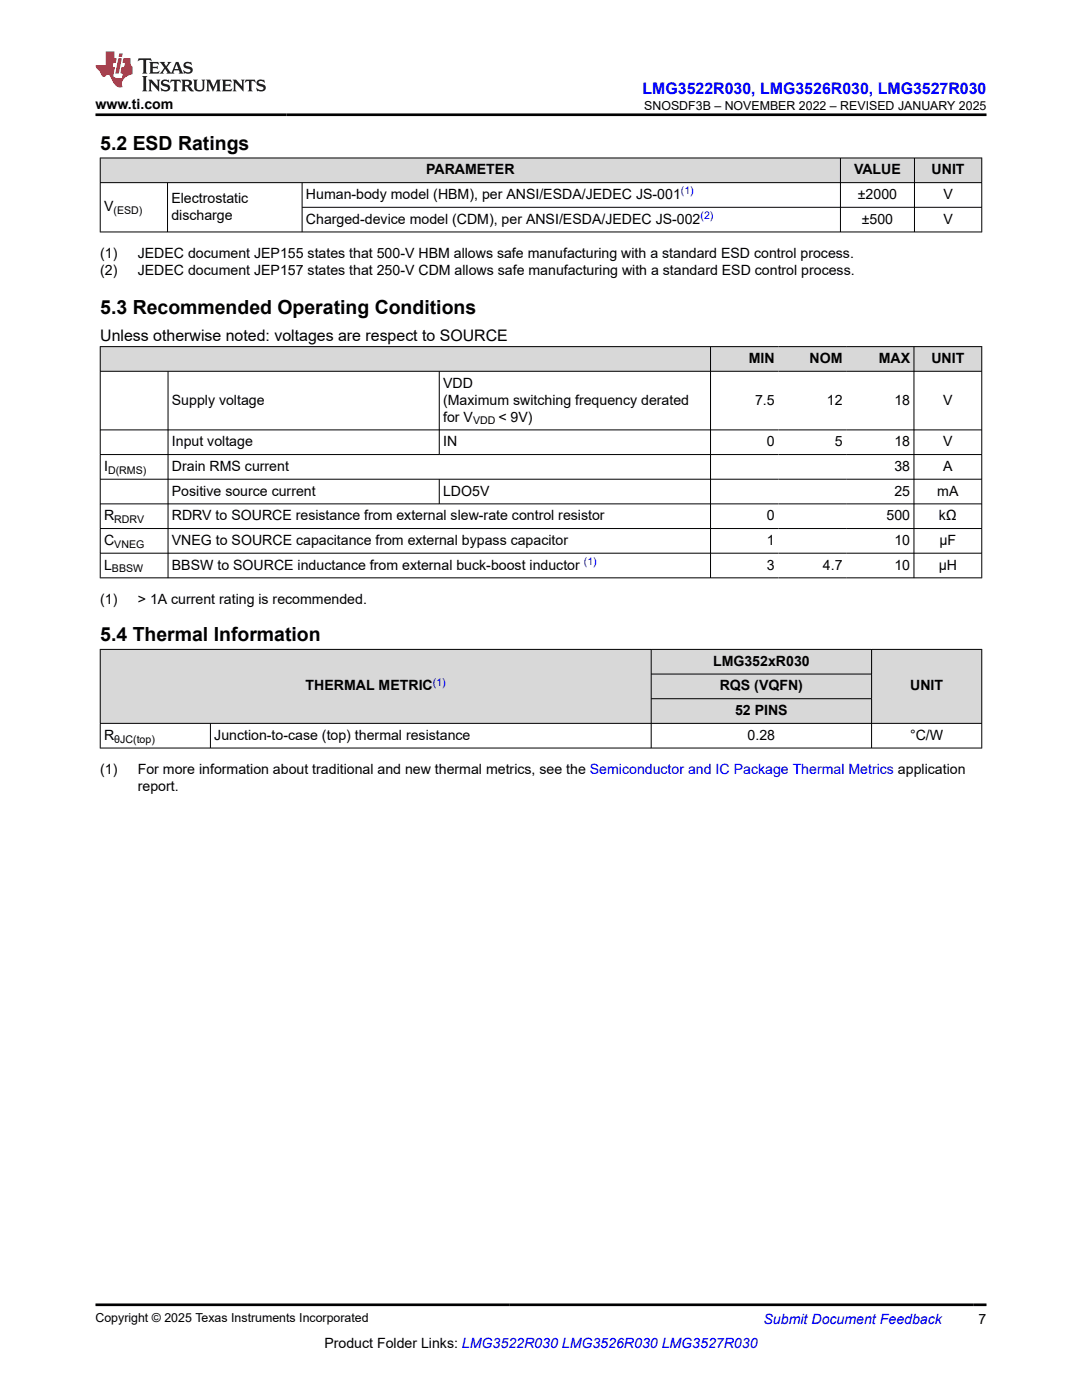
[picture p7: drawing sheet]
<svg xmlns="http://www.w3.org/2000/svg" width="216mm" height="279mm" viewBox="0 0 216 279" stroke-linecap="round" stroke-linejoin="round" font-family="sans-serif">
<defs><g id="words">
<g font-size="3.9">
<text x="20" y="29.9">5.2 ESD Ratings</text>
<text x="20" y="62.7">5.3 Recommended Operating Conditions</text>
<text x="20" y="128">5.4 Thermal Information</text>
</g>
<text font-size="3.2" fill="#00f" x="128.2" y="18.7">LMG3522R030, LMG3526R030, LMG3527R030</text>
<text font-size="3.2" x="20" y="68.1">Unless otherwise noted: voltages are respect to SOURCE</text>
<g font-size="2.8">
<text x="19" y="21.8">www.ti.com</text>
<text x="85" y="34.8">PARAMETER</text>
<text x="170.4" y="34.8">VALUE</text>
<text x="185.9" y="34.8">UNIT</text>
<text x="34.2" y="40.5">Electrostatic</text>
<text x="61" y="39.7">Human-body model (HBM), per ANSI/ESDA/JEDEC JS-001</text>
<text x="171.2" y="39.7">±2000</text>
<text x="188.2" y="39.7">V</text>
<text x="20.8" y="42.2">V</text>
<text x="34.2" y="43.9">discharge</text>
<text x="61" y="44.6">Charged-device model (CDM), per ANSI/ESDA/JEDEC JS-002</text>
<text x="172" y="44.6">±500</text>
<text x="188.2" y="44.6">V</text>
<text x="20" y="51.4">(1)</text>
<text x="27.5" y="51.4">JEDEC document JEP155 states that 500-V HBM allows safe manufacturing with a standard ESD control process.</text>
<text x="20" y="54.8">(2)</text>
<text x="27.5" y="54.8">JEDEC document JEP157 states that 250-V CDM allows safe manufacturing with a standard ESD control process.</text>
<text x="88.4" y="77.4">VDD</text>
<text x="149.4" y="72.5">MIN</text>
<text x="161.5" y="72.5">NOM</text>
<text x="175.3" y="72.5">MAX</text>
<text x="185.8" y="72.5">UNIT</text>
<text x="34.3" y="80.8">Supply voltage</text>
<text x="88.4" y="80.8">(Maximum switching frequency derated</text>
<text x="150.7" y="80.8">7.5</text>
<text x="165" y="80.8">12</text>
<text x="178.5" y="80.8">18</text>
<text x="188.2" y="80.8">V</text>
<text x="34.3" y="89.1">Input voltage</text>
<text x="88.4" y="84.1">for V</text>
<text x="88.4" y="89.1">IN</text>
<text x="99.4" y="84.1">&lt; 9V)</text>
<text x="153" y="89.1">0</text>
<text x="166.6" y="89.1">5</text>
<text x="178.5" y="89.1">18</text>
<text x="188.2" y="89.1">V</text>
<text x="20.8" y="94">I</text>
<text x="34.3" y="94">Drain RMS current</text>
<text x="178.5" y="94">38</text>
<text x="188.2" y="94">A</text>
<text x="34.3" y="98.9">Positive source current</text>
<text x="88.4" y="98.9">LDO5V</text>
<text x="178.5" y="98.9">25</text>
<text x="187" y="98.9">mA</text>
<text x="20.8" y="103.8">R</text>
<text x="34.3" y="103.8">RDRV to SOURCE resistance from external slew-rate control resistor</text>
<text x="153" y="103.8">0</text>
<text x="176.9" y="103.8">500</text>
<text x="187.3" y="103.8">kΩ</text>
<text x="20.8" y="108.8">C</text>
<text x="20.8" y="113.7">L</text>
<text x="34.3" y="108.8">VNEG to SOURCE capacitance from external bypass capacitor</text>
<text x="34.3" y="113.7">BBSW to SOURCE inductance from external buck-boost inductor</text>
<text x="153" y="108.8">1</text>
<text x="153" y="113.7">3</text>
<text x="164.2" y="113.7">4.7</text>
<text x="178.5" y="108.8">10</text>
<text x="178.5" y="113.7">10</text>
<text x="187.3" y="113.7">µH</text>
<text x="187.5" y="108.8">µF</text>
<text x="20" y="120.5">(1)</text>
<text x="27.5" y="120.5">&gt; 1A current rating is recommended.</text>
<text x="61" y="137.8">THERMAL METRIC</text>
<text x="142.3" y="132.9">LMG352xR030</text>
<text x="143.6" y="137.8">RQS (VQFN)</text>
<text x="181.6" y="137.8">UNIT</text>
<text x="146.7" y="142.7">52 PINS</text>
<text x="20.8" y="147.6">R</text>
<text x="42.8" y="147.6">Junction-to-case (top) thermal resistance</text>
<text x="149.2" y="147.6">0.28</text>
<text x="181.6" y="147.6">°C/W</text>
<text x="20" y="154.4">(1)</text>
<text x="27.5" y="154.4">For more information about traditional and new thermal metrics, see the Semiconductor and IC Package Thermal Metrics application</text>
<text x="27.5" y="157.8">report.</text>
<text x="64.7" y="269">Product Folder Links: LMG3522R030 LMG3526R030 LMG3527R030</text>
<text x="195.3" y="264.2">7</text>
</g>
<text font-size="2.8" fill="#00f" x="152.4" y="264.2">Submit Document Feedback</text>
<g font-size="2.5">
<text x="128.5" y="21.9">SNOSDF3B – NOVEMBER 2022 – REVISED JANUARY 2025</text>
<text x="19" y="263.9">Copyright © 2025 Texas Instruments Incorporated</text>
</g>
<g font-size="2.1" fill="#00f">
<text x="135.9" y="38.8">(1)</text>
<text x="139.8" y="43.7">(2)</text>
<text x="116.5" y="112.7">(1)</text>
<text x="86.4" y="136.9">(1)</text>
</g>
<g font-size="2.1">
<text x="22.6" y="42.7">(ESD)</text>
<text x="94.4" y="84.7">VDD</text>
<text x="21.6" y="94.6">D(RMS)</text>
<text x="22.8" y="104.4">RDRV</text>
<text x="22.8" y="109.3">VNEG</text>
<text x="22.3" y="114.2">BBSW</text>
<text x="22.8" y="148.2">θJC(top)</text>
</g>
</g></defs>
<g fill="#d8d8d8">
<path d="M20 31.5h175.9v5h-175.9z" fill-rule="evenodd"/>
<path d="M20.1 31.6h147.5v4.8h-147.5z" fill-rule="evenodd"/>
<path d="M167.8 31.6h14.6v4.8h-14.6z" fill-rule="evenodd"/>
<path d="M182.5 31.6h13.3v4.8h-13.3z" fill-rule="evenodd"/>
</g>
<path d="M19.9 31.5h176.1M19.9 36.5h176.1M20 31.5v14.9M33.4 36.5v9.9M60.3 36.5v9.9M167.7 31.5v14.9M182.5 31.5v14.9M195.9 31.5v14.9M19.9 46.3h176.1M60.3 41.4h135.7" fill="none" stroke="#000" stroke-width=".2"/>
<g fill="#d8d8d8">
<path d="M20 69.2h175.9v4.9h-175.9z" fill-rule="evenodd"/>
<path d="M20.1 69.2h121.6v4.8h-121.6z" fill-rule="evenodd"/>
<path d="M141.8 69.2h13.5v4.8h-13.5z" fill-rule="evenodd"/>
<path d="M155.3 69.2h13.5v4.8h-13.5z" fill-rule="evenodd"/>
<path d="M168.8 69.2h13.5v4.8h-13.5z" fill-rule="evenodd"/>
<path d="M182.4 69.2h13.4v4.8h-13.4z" fill-rule="evenodd"/>
</g>
<g fill="none" stroke="#000" stroke-width=".2">
<path d="M19.9 69.2h176.1M19.9 74.1h176.1M20 69.1v46.3M33.5 74.1v41.3M87.7 74.1v16.7M141.8 69.1v46.3M182.4 69.1v46.3M195.9 69.1v46.3M19.9 85.8h176.1M19.9 90.7h176.1M19.9 95.6h176.1M87.7 95.6v5"/>
<path d="M19.9 100.6h176.1M19.9 105.5h176.1M19.9 110.4h176.1M19.9 115.3h176.1"/>
</g>
<g fill="#d8d8d8">
<path d="M20 129.6h175.9v4.9h-175.9z" fill-rule="evenodd"/>
<path d="M20.1 129.7h109.8v14.6h-109.8z" fill-rule="evenodd"/>
<path d="M130 129.7h43.9v4.8h-43.9z" fill-rule="evenodd"/>
<path d="M174 129.7h21.8v14.6h-21.8z" fill-rule="evenodd"/>
<path d="M130 134.6h43.9v4.8h-43.9z" fill-rule="evenodd"/>
<path d="M130 139.5h43.9v4.8h-43.9z" fill-rule="evenodd"/>
</g>
<path d="M19.9 129.6h176.1M20 129.5v19.8M129.9 129.5v19.8M129.9 134.5h44.1M129.9 139.4h44.1M173.9 129.5v19.8M195.9 129.5v19.8M19.9 144.4h176.1M19.9 149.3h176.1M42 144.4v4.9" fill="none" stroke="#000" stroke-width=".2"/>
<path d="M27.7 11.6l-.2 .6 .5-.2h.6v.1v2.2l-.2 .4h1l-.2-.4v-2.2v-.1h.5l.5 .2-.1-.6zM29.8 12.4l.2 .3v1.6l-.2 .4h1.9l.1-.6a1.08 1.08 0 0 1-1.3 .2v-.7h.6l.4 .2v-.7l-.4 .2h-.6v-.5l.2-.2a1 1 0 0 1 1 .3l-.1-.5zM31.8 12.4l1 1.1-1 1.2h.9l-.2-.2 .4-.8 .5 .8-.2 .2h1.6l-.2-.2 .1-.5h1l.1 .5-.1 .2h.9l-.2-.4-.8-1.9h-.5l-1 2.1-.8-1.1 .9-1h-.8l.2 .2-.5 .6-.3-.6 .1-.2zM35.2 12.8l.4 1h-.8zM36.8 12.5a.65 .65 0 0 0-.2 .7 .65 .65 0 0 0 .6 .5l.7 .1 .1 .3a.79 .79 0 0 1-.7 .4 .79 .79 0 0 1-.7-.5l.1 .7 .2-.1a.93 .93 0 0 0 1.1 0 .93 .93 0 0 0 .4-.9 1.46 1.46 0 0 0-1.2-.6l-.1-.3a1.09 1.09 0 0 1 1.2 .2l-.2-.6-.1 .1-.6-.2zM28.4 15.2l.2 .4v2.2l-.2 .4h1l-.2-.4v-2.2l.2-.4zM29.6 15.9l.2 .4v1.5l-.2 .4h.8l-.3-.4v-1.3l1.7 1.8v-2l.2-.4h-.8l.2 .2 .1 1.1-1.2-1.3zM32.3 16a.65 .65 0 0 0-.2 .8 .65 .65 0 0 0 .7 .4l.6 .2 .1 .2a.79 .79 0 0 1-.7 .4 .79 .79 0 0 1-.7-.5l.1 .7 .2-.1a.93 .93 0 0 0 1.1 .1 .93 .93 0 0 0 .4-1 1.46 1.46 0 0 0-1.2-.5l-.1-.4a1.09 1.09 0 0 1 1.2 .2l-.2-.6-.1 .1-.6-.1zM34.1 15.9l-.1 .6a.63 .63 0 0 1 .7-.3l.1 1.6-.3 .4h1l-.2-.4v-1.6a.66 .66 0 0 1 .8 .3l-.1-.6zM36.2 15.9l.2 .4v1.5l-.2 .4h.9l-.2-.2v-.7h.5l.1 .2a.79 .79 0 0 0 1.2 .6l-1-.9a.61 .61 0 0 0 .6-.6 .61 .61 0 0 0-.5-.7zM36.9 16.2h.2a.47 .47 0 0 1 .5 .1 .47 .47 0 0 1 .1 .5l-.2 .1-.6 .1zM38.5 15.9l.2 .2a2.27 2.27 0 0 0 .4 2 1.04 1.04 0 0 0 1.7-.7v-1.3l.2-.2h-.8l.2 .4v1.1a.6 .6 0 0 1-.6 .6 .6 .6 0 0 1-.6-.6v-1.1l.3-.4zM41.1 15.9l.2 .4v1.5l-.2 .4h.7l-.2-.4v-1.4l.9 1.9 .8-1.9v1.4l-.2 .4h1l-.3-.4v-1.5l.3-.4h-.8l-.7 1.5-.7-1.5zM44.3 15.9l.2 .4v1.5l-.2 .4h1.9l.1-.6a1.09 1.09 0 0 1-1.3 .2v-.7h.6l.4 .2v-.6l-.4 .2h-.6v-.6l.2-.1a1.01 1.01 0 0 1 1 .3l-.1-.6zM46.4 15.9l.3 .4v1.5l-.3 .4h.8l-.2-.4v-1.3l1.6 1.8v-2l.2-.4h-.7l.2 .2v1.1l-1.2-1.3zM49 15.9l-.1 .6a.63 .63 0 0 1 .8-.3v1.6l-.3 .4h1l-.2-.4v-1.6a.66 .66 0 0 1 .8 .3l-.1-.6zM51.4 16a.65 .65 0 0 0-.2 .8 .65 .65 0 0 0 .6 .4l.6 .2 .2 .2a.79 .79 0 0 1-.8 .4 .79 .79 0 0 1-.6-.5l.1 .7 .2-.1a.93 .93 0 0 0 1 .1 .93 .93 0 0 0 .5-1 1.46 1.46 0 0 0-1.3-.5l-.1-.4a1.09 1.09 0 0 1 1.3 .2l-.2-.6-.2 .1-.5-.1z" fill="#231f20"/>
<path d="M21.1 10.3v2.7h-2.1l.1 .4 .9 1a.95 .95 0 0 0 .9 .9 .59 .59 0 0 1 .6-.4 .59 .59 0 0 1 .5 .3l.4 .8a1.59 1.59 0 0 0 2.1 1.4 1.61 1.61 0 0 1 1-2.3l1-.3-.1-1.5a1.59 1.59 0 0 1-.4-1.7h-1.4l-.2 .9h.5l-.1 .9h-.5l-.2 .9v.3l.4 .1-.2 .9h-.6a.73 .73 0 0 1-1.1-.7l.3-1.5h-.5l.2-.9h.5l.2-.9h-.5v-1.3zM23.6 11.6l-.6 3.1h.7l.6-3.1zM23.8 10.7l-.1 .6h.7l.1-.6z" fill="#ed1c24"/>
<path d="M19 22.9h177.8M19 260.4h177.8" fill="none" stroke="#000" stroke-width=".53"/>
<use href="#words"/>
</svg>
